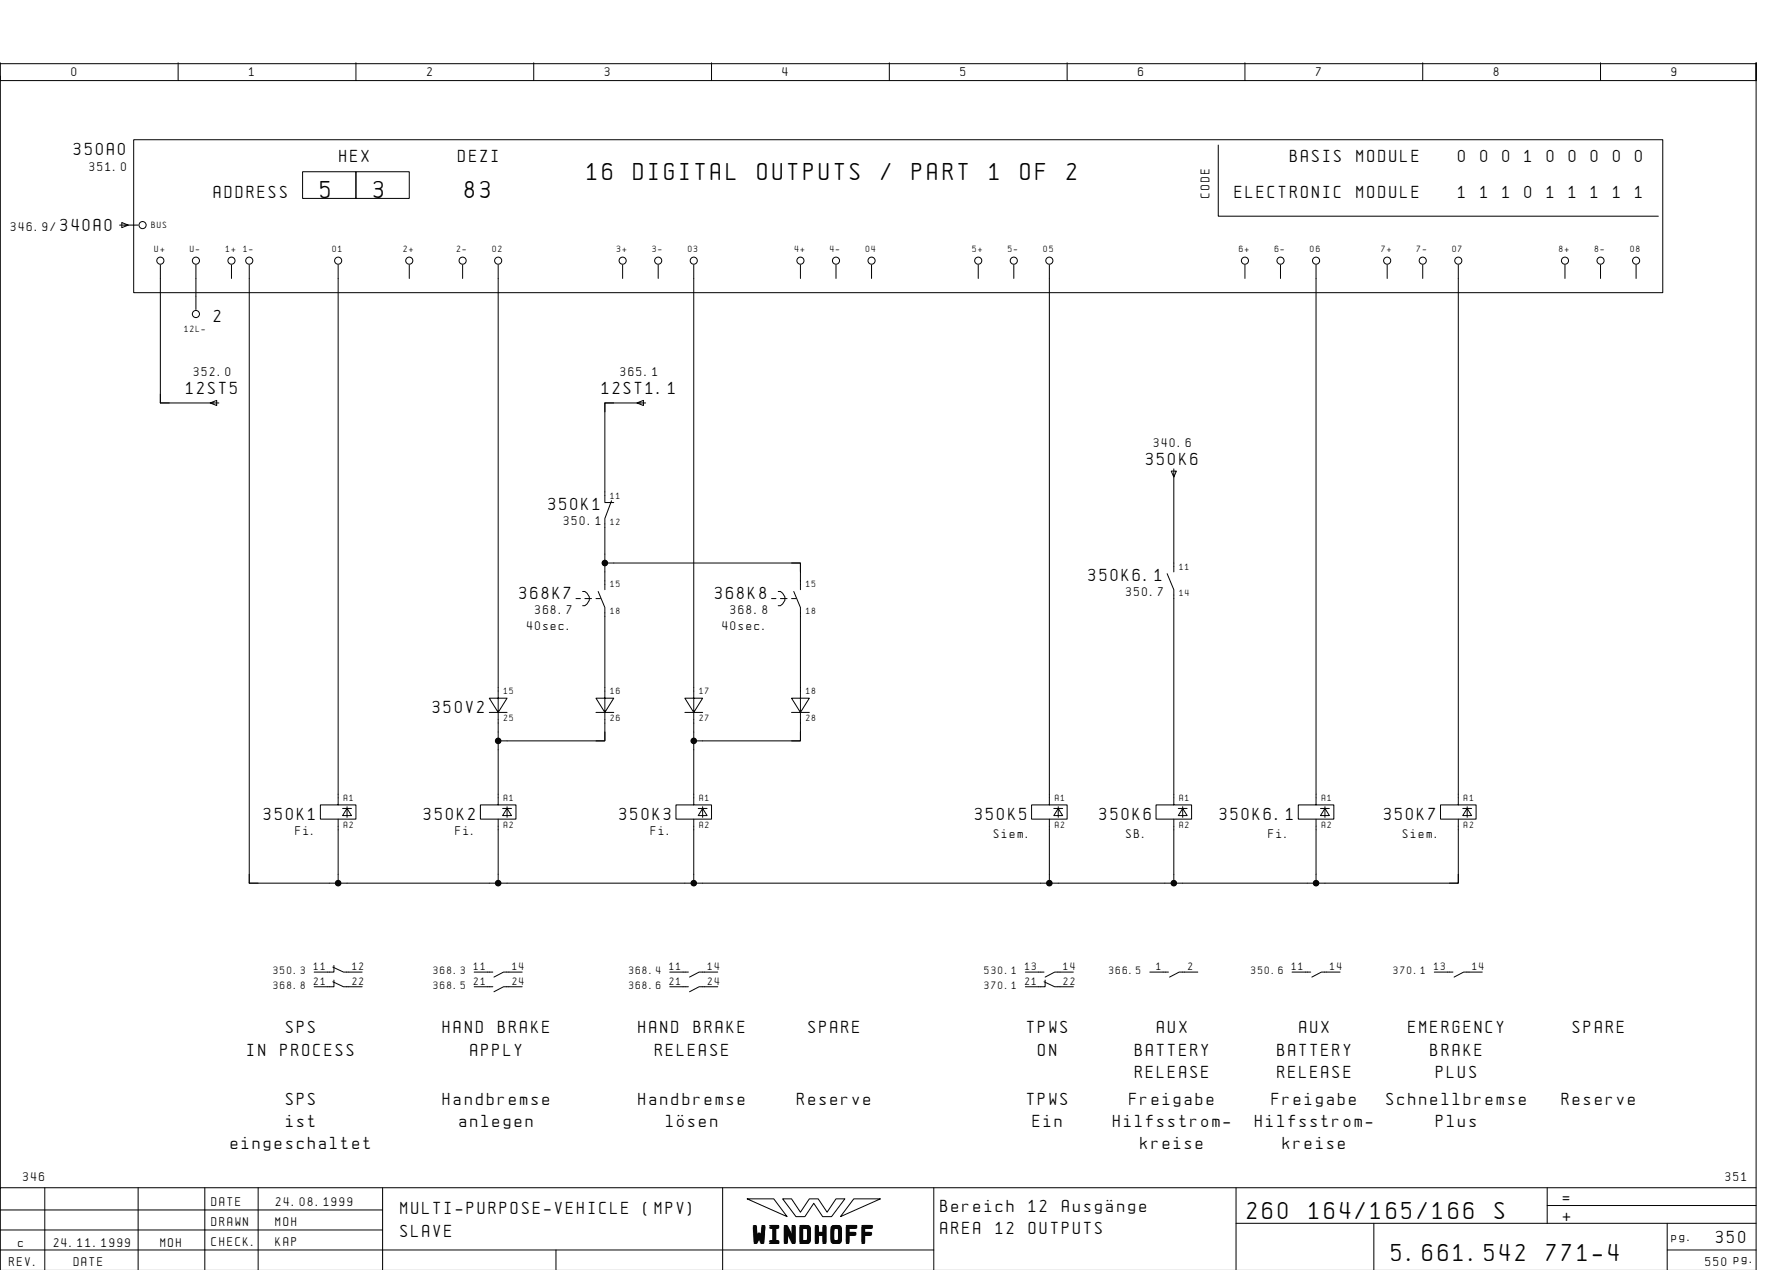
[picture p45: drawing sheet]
<svg xmlns="http://www.w3.org/2000/svg" width="399mm" height="286mm" viewBox="0 0 399 286" stroke-linecap="round" stroke-linejoin="round" font-family="sans-serif">
<defs><g id="words">
<g font-size="4.4">
<text x="132.1" y="40.4">16</text>
<text x="142.5" y="40.4">DIGITAL</text>
<text x="170.4" y="40.4">OUTPUTS</text>
<text x="198.2" y="40.4">/</text>
<text x="205.2" y="40.4">PART</text>
<text x="222.6" y="40.4">1</text>
<text x="229.6" y="40.4">OF</text>
<text x="240" y="40.4">2</text>
<text x="72.1" y="44.4">5</text>
<text x="84.1" y="44.4">3</text>
<text x="104.6" y="44.4">83</text>
<text x="280.6" y="274.1">260</text>
<text x="294.5" y="274.1">164/165/166</text>
<text x="336.3" y="274.1">S</text>
<text x="169.5" y="279.3">WINDHOFF</text>
<text x="313.1" y="283.6">5.661.542</text>
<text x="347.9" y="283.6">771-4</text>
</g>
<g font-size="3.1">
<text x="16.6" y="34.9">350A0</text>
<text x="76.3" y="36.4">HEX</text>
<text x="103.1" y="36.4">DEZI</text>
<text x="290.2" y="36.4">BASIS</text>
<text x="305.2" y="36.4">MODULE</text>
<text x="328.1" y="36.4">0</text>
<text x="333.1" y="36.4">0</text>
<text x="338" y="36.4">0</text>
<text x="343" y="36.4">1</text>
<text x="348" y="36.4">0</text>
<text x="353" y="36.4">0</text>
<text x="357.9" y="36.4">0</text>
<text x="362.9" y="36.4">0</text>
<text x="367.9" y="36.4">0</text>
<text x="48.1" y="44.4">ADDRESS</text>
<text x="277.8" y="44.4">ELECTRONIC</text>
<text x="305.2" y="44.4">MODULE</text>
<text x="328.1" y="44.4">1</text>
<text x="333.1" y="44.4">1</text>
<text x="338" y="44.4">1</text>
<text x="343" y="44.4">0</text>
<text x="348" y="44.4">1</text>
<text x="353" y="44.4">1</text>
<text x="357.9" y="44.4">1</text>
<text x="362.9" y="44.4">1</text>
<text x="367.9" y="44.4">1</text>
<text x="13.6" y="51.9">340A0</text>
<text x="48.1" y="72.4">2</text>
<text x="41.9" y="88.6">12ST5</text>
<text x="135.4" y="88.6">12ST1.1</text>
<text x="257.9" y="104.6">350K6</text>
<text x="123.4" y="114.6">350K1</text>
<text x="244.9" y="130.6">350K6.1</text>
<text x="116.9" y="134.6">368K7</text>
<text x="160.9" y="134.6">368K8</text>
<text x="97.4" y="160.4">350V2</text>
<text x="59.4" y="184.4">350K1</text>
<text x="95.4" y="184.4">350K2</text>
<text x="139.4" y="184.4">350K3</text>
<text x="219.4" y="184.4">350K5</text>
<text x="247.4" y="184.4">350K6</text>
<text x="274.4" y="184.4">350K6.1</text>
<text x="311.4" y="184.4">350K7</text>
<text x="64.3" y="232.4">SPS</text>
<text x="99.6" y="232.4">HAND</text>
<text x="112.1" y="232.4">BRAKE</text>
<text x="143.6" y="232.4">HAND</text>
<text x="156.1" y="232.4">BRAKE</text>
<text x="181.9" y="232.4">SPARE</text>
<text x="231.1" y="232.4">TPWS</text>
<text x="260.3" y="232.4">AUX</text>
<text x="292.3" y="232.4">AUX</text>
<text x="316.9" y="232.4">EMERGENCY</text>
<text x="353.9" y="232.4">SPARE</text>
<text x="55.6" y="237.4">IN</text>
<text x="63.1" y="237.4">PROCESS</text>
<text x="105.9" y="237.4">APPLY</text>
<text x="147.4" y="237.4">RELEASE</text>
<text x="233.6" y="237.4">ON</text>
<text x="255.4" y="237.4">BATTERY</text>
<text x="287.4" y="237.4">BATTERY</text>
<text x="321.9" y="237.4">BRAKE</text>
<text x="255.4" y="242.4">RELEASE</text>
<text x="287.4" y="242.4">RELEASE</text>
<text x="323.1" y="242.4">PLUS</text>
<text x="64.3" y="248.4">SPS</text>
<text x="99.6" y="248.4">Handbremse</text>
<text x="143.6" y="248.4">Handbremse</text>
<text x="179.4" y="248.4">Reserve</text>
<text x="231.1" y="248.4">TPWS</text>
<text x="254.1" y="248.4">Freigabe</text>
<text x="286.1" y="248.4">Freigabe</text>
<text x="311.9" y="248.4">Schnellbremse</text>
<text x="351.4" y="248.4">Reserve</text>
<text x="64.3" y="253.4">ist</text>
<text x="103.4" y="253.4">anlegen</text>
<text x="149.9" y="253.4">lîsen</text>
<text x="232.3" y="253.4">Ein</text>
<text x="250.4" y="253.4">Hilfsstrom-</text>
<text x="282.4" y="253.4">Hilfsstrom-</text>
<text x="323.1" y="253.4">Plus</text>
<text x="51.9" y="258.4">eingeschaltet</text>
<text x="256.6" y="258.4">kreise</text>
<text x="288.6" y="258.4">kreise</text>
<text x="90.1" y="273.1">MULTI-PURPOSE-VEHICLE</text>
<text x="144.8" y="273.1">(MPV)</text>
<text x="211.6" y="272.6">Bereich</text>
<text x="231.5" y="272.6">12</text>
<text x="238.9" y="272.6">AusgÑnge</text>
<text x="351.6" y="270.6">=</text>
<text x="351.6" y="274.6">+</text>
<text x="90.1" y="278.1">SLAVE</text>
<text x="211.6" y="277.6">AREA</text>
<text x="224" y="277.6">12</text>
<text x="231.5" y="277.6">OUTPUTS</text>
<text x="386.1" y="279.6">350</text>
</g>
<g font-size="2.3">
<text x="16.1" y="17.1">0</text>
<text x="56.1" y="17.1">1</text>
<text x="96.1" y="17.1">2</text>
<text x="136.1" y="17.1">3</text>
<text x="176.1" y="17.1">4</text>
<text x="216.1" y="17.1">5</text>
<text x="256.1" y="17.1">6</text>
<text x="296.1" y="17.1">7</text>
<text x="336.1" y="17.1">8</text>
<text x="376.1" y="17.1">9</text>
<text x="20.1" y="38.4">351.0</text>
<text x="272.1" y="44.4" transform="rotate(-90 272.1 44.4)">CODE</text>
<text x="2.4" y="51.9">346.9/</text>
<text x="43.6" y="84.5">352.0</text>
<text x="139.6" y="84.5">365.1</text>
<text x="259.6" y="100.5">340.6</text>
<text x="126.9" y="118.1">350.1</text>
<text x="253.4" y="134.1">350.7</text>
<text x="118.6" y="141.6">40sec.</text>
<text x="120.4" y="138.1">368.7</text>
<text x="162.6" y="141.6">40sec.</text>
<text x="164.4" y="138.1">368.8</text>
<text x="66.5" y="187.9">Fi.</text>
<text x="102.5" y="187.9">Fi.</text>
<text x="146.5" y="187.9">Fi.</text>
<text x="223.6" y="188.4">Siem.</text>
<text x="253.4" y="188.4">SB.</text>
<text x="285.4" y="188.4">Fi.</text>
<text x="315.6" y="188.4">Siem.</text>
<text x="5.2" y="265.6">346</text>
<text x="388.2" y="265.6">351</text>
<text x="47.6" y="271.1">DATE</text>
<text x="47.6" y="275.6">DRAWN</text>
<text x="62" y="275.6">MOH</text>
<text x="62.1" y="271.1">24.08.1999</text>
<text x="4.1" y="280.4">c</text>
<text x="12.1" y="280.4">24.11.1999</text>
<text x="36.1" y="280.4">MOH</text>
<text x="47.6" y="280.1">CHECK.</text>
<text x="62" y="280.1">KAP</text>
<text x="376.1" y="279.1">pg.</text>
<text x="2.1" y="284.6">REV.</text>
<text x="16.6" y="284.6">DATE</text>
<text x="383.7" y="284.6">550 pg.</text>
</g>
<g font-size="1.9">
<text x="61.5" y="219.1">350.3</text>
<text x="70.6" y="218.1">11</text>
<text x="70.6" y="221.4">21</text>
<text x="79.3" y="218.1">12</text>
<text x="79.3" y="221.4">22</text>
<text x="97.5" y="219.1">368.3</text>
<text x="106.6" y="218.1">11</text>
<text x="106.6" y="221.4">21</text>
<text x="115.3" y="218.1">14</text>
<text x="115.3" y="221.4">24</text>
<text x="141.5" y="219.1">368.4</text>
<text x="150.6" y="218.1">11</text>
<text x="150.6" y="221.4">21</text>
<text x="159.3" y="218.1">14</text>
<text x="159.3" y="221.4">24</text>
<text x="221.5" y="219.1">530.1</text>
<text x="230.6" y="218.1">13</text>
<text x="230.6" y="221.4">21</text>
<text x="239.3" y="218.1">14</text>
<text x="239.3" y="221.4">22</text>
<text x="249.5" y="219.1">366.5</text>
<text x="260.1" y="218.1">1</text>
<text x="267.3" y="218.1">2</text>
<text x="281.5" y="219.1">350.6</text>
<text x="290.6" y="218.1">11</text>
<text x="299.3" y="218.1">14</text>
<text x="313.5" y="219.1">370.1</text>
<text x="322.6" y="218.1">13</text>
<text x="331.3" y="218.1">14</text>
<text x="61.5" y="222.4">368.8</text>
<text x="97.5" y="222.4">368.5</text>
<text x="141.5" y="222.4">368.6</text>
<text x="221.5" y="222.4">370.1</text>
</g>
<g font-size="1.6">
<text x="34.1" y="51.3">BUS</text>
<text x="34.8" y="56.6">U+</text>
<text x="42.8" y="56.6">U-</text>
<text x="50.8" y="56.6">1+</text>
<text x="54.8" y="56.6">1-</text>
<text x="74.8" y="56.6">01</text>
<text x="90.8" y="56.6">2+</text>
<text x="102.8" y="56.6">2-</text>
<text x="110.8" y="56.6">02</text>
<text x="138.8" y="56.6">3+</text>
<text x="146.8" y="56.6">3-</text>
<text x="154.8" y="56.6">03</text>
<text x="178.8" y="56.6">4+</text>
<text x="186.8" y="56.6">4-</text>
<text x="194.8" y="56.6">04</text>
<text x="218.8" y="56.6">5+</text>
<text x="226.8" y="56.6">5-</text>
<text x="234.8" y="56.6">05</text>
<text x="278.8" y="56.6">6+</text>
<text x="286.8" y="56.6">6-</text>
<text x="294.8" y="56.6">06</text>
<text x="310.8" y="56.6">7+</text>
<text x="318.8" y="56.6">7-</text>
<text x="326.8" y="56.6">07</text>
<text x="350.8" y="56.6">8+</text>
<text x="358.8" y="56.6">8-</text>
<text x="366.8" y="56.6">08</text>
<text x="41.5" y="74.6">12L-</text>
<text x="137.4" y="112.1">11</text>
<text x="137.4" y="118.1">12</text>
<text x="265.4" y="128.1">11</text>
<text x="137.4" y="132.1">15</text>
<text x="181.4" y="132.1">15</text>
<text x="265.4" y="134.1">14</text>
<text x="137.4" y="138.1">18</text>
<text x="181.4" y="138.1">18</text>
<text x="113.4" y="156.1">15</text>
<text x="137.4" y="156.1">16</text>
<text x="157.4" y="156.1">17</text>
<text x="181.4" y="156.1">18</text>
<text x="113.4" y="162.1">25</text>
<text x="137.4" y="162.1">26</text>
<text x="157.4" y="162.1">27</text>
<text x="181.4" y="162.1">28</text>
<text x="77.4" y="180.1">A1</text>
<text x="113.4" y="180.1">A1</text>
<text x="157.4" y="180.1">A1</text>
<text x="237.4" y="180.1">A1</text>
<text x="265.4" y="180.1">A1</text>
<text x="297.4" y="180.1">A1</text>
<text x="329.4" y="180.1">A1</text>
<text x="77.4" y="186.1">A2</text>
<text x="113.4" y="186.1">A2</text>
<text x="157.4" y="186.1">A2</text>
<text x="237.4" y="186.1">A2</text>
<text x="265.4" y="186.1">A2</text>
<text x="297.4" y="186.1">A2</text>
<text x="329.4" y="186.1">A2</text>
</g>
</g></defs>
<g fill="none" stroke="#000" stroke-width=".22">
<path d="M.1 14.1v4h395v-4v271.6M.1 17.1v250M.1 14.3h395M40.1 14.1v4M80.1 14.1v4M120.1 14.1v4M160.1 14.1v4M200.1 14.1v4M240.1 14.1v4M280.1 14.1v4M320.1 14.1v4M360.1 14.1v4"/>
<path d="M30.1 31.4h344v34.4h-344zM68.1 38.6h12v6h-12zM80.1 38.6h12v6h-12zM274.1 32.6v16h99M26.9 50.6h4.2M27.4 50l1.5 .6-1.5 .6zM36.1 59.6v31h13.1M44.1 59.6v10M52.1 59.6v3M56.1 59.6v139h272v-14.4M76.1 59.6v121.4h-4v3.2h8v-3.2h-4M92.1 59.6v3"/>
<path d="M104.1 59.6v3M112.1 59.6v100.6l-2-3.2h4l-2 3.2v20.8h-4v3.2h8v-3.2h-4M140.1 59.6v3M148.1 59.6v3M156.1 59.6v100.6l-2-3.2h4l-2 3.2v20.8h-4v3.2h8v-3.2h-4M180.1 59.6v3M188.1 59.6v3M196.1 59.6v3M220.1 59.6v3M228.1 59.6v3M236.1 59.6v121.4h-4v3.2h8v-3.2h-4M280.1 59.6v3"/>
<path d="M288.1 59.6v3M296.1 59.6v121.4h-4v3.2h8v-3.2h-4M312.1 59.6v3M320.1 59.6v3M328.1 59.6v121.4h-4v3.2h8v-3.2h-4M352.1 59.6v3M360.1 59.6v3M368.1 59.6v3M36.1 88.6v2h2M47.3 90.6l1.5-.6v1.2zM138.1 90.6h-2v2M143.3 90.6l1.5-.6v1.2z"/>
<path d="M145.2 90.6h-9.1v22.4h2M137.6 112.6l-1.5 4v16M263.5 105.9h1.2l-.6 1.4zM264.1 105.5v23.1M129.6 134.6h1M131.1 133a1.6 1.6 0 0 1 1.5 1.6 1.6 1.6 0 0 1-1.5 1.6M131.6 134.6h1.5M134.1 134.6h1M134.6 133l1.5 3.6v23.6l-2-3.2h4l-2 3.2v6.4h-24M136.1 126.6h44v6M173.6 134.6h1M175.1 133a1.6 1.6 0 0 1 1.5 1.6 1.6 1.6 0 0 1-1.5 1.6"/>
<path d="M175.6 134.6h1.5M178.1 126.6h2v2M178.1 134.6h1M178.6 133l1.5 3.6v23.6l-2-3.2h4l-2 3.2v6.4h-24M262.6 129l1.5 3.6v48.4h-4v3.2h8v-3.2h-4M110.1 160.2h4M134.1 160.2h4M136.1 164.6v2h-2M154.1 160.2h4M178.1 160.2h4M180.1 164.6v2h-2M56.1 196.6v2h2"/>
<path d="M76.1 184.2v14.4M77.1 181.8h2M78.1 181.8l1 1.6h-2zM78.1 181.4v2.4M112.1 184.2v14.4M113.1 181.8h2M114.1 181.8l1 1.6h-2zM114.1 181.4v2.4M156.1 184.2v14.4M157.1 181.8h2M158.1 181.8l1 1.6h-2zM158.1 181.4v2.4"/>
<path d="M236.1 184.2v14.4M237.1 181.8h2M238.1 181.8l1 1.6h-2zM238.1 181.4v2.4M264.1 184.2v14.4M265.1 181.8h2M266.1 181.8l1 1.6h-2zM266.1 181.4v2.4M296.1 184.2v14.4M297.1 181.8h2M298.1 181.8l1 1.6h-2zM298.1 181.4v2.4"/>
<path d="M328.1 196.6v2h-2M329.1 181.8h2M330.1 181.8l1 1.6h-2zM330.1 181.4v2.4M74.9 217.5l2.4 1.1h4.2M75.1 217.1v1.5h-4.4M106.7 218.6h4.2M117.5 218.6h-4.2l-2.2 1.1M150.7 218.6h4.2M161.5 218.6h-4.2l-2.2 1.1M230.7 218.6h4.2M241.5 218.6h-4.2l-2.2 1.1"/>
<path d="M258.7 218.6h4.2M269.5 218.6h-4.2l-2.2 1.1M290.7 218.6h4.2M301.5 218.6h-4.2l-2.2 1.1M322.7 218.6h4.2M333.5 218.6h-4.2l-2.2 1.1M74.9 220.8l2.4 1.1h4.2M75.1 220.4v1.5h-4.4M106.7 221.9h4.2M117.5 221.9h-4.2l-2.2 1.1M150.7 221.9h4.2M161.5 221.9h-4.2l-2.2 1.1"/>
<path d="M234.9 220.8l2.4 1.1h4.2M235.1 220.4v1.5h-4.4M10.1 267.1v18.5M31.1 267.1v18.5M46.1 267.1v18.6M58.1 267.1v18.6M86.1 272.1h-86M86.1 276.6h-86M86.1 267.1v18.6M162.6 267.1v18.6M168.1 269.6h6l3 4zM176.1 269.6h2l2 3 2-3h2l2 3 2-3h2l-3 4h-2l-2-3-2 3h-2z"/>
<path d="M192.1 269.6h6l-9 4zM210.1 267.1v18.6M278.1 275.1h117M278.1 267.1v18.6M309.1 275.1v10.6M348.1 271.1h47M348.1 267.1v8M375.1 275.1v10.6M395.1 267.1h-395v18.6M125.1 281.1v4.6M210.1 281.1h-210M375.1 281.1h20"/>
<circle cx="32.1" cy="50.6" r=".8"/>
<circle cx="36.1" cy="58.6" r=".8"/>
<circle cx="44.1" cy="58.6" r=".8"/>
<circle cx="52.1" cy="58.6" r=".8"/>
<circle cx="56.1" cy="58.6" r=".8"/>
<circle cx="76.1" cy="58.6" r=".8"/>
<circle cx="92.1" cy="58.6" r=".8"/>
<circle cx="104.1" cy="58.6" r=".8"/>
<circle cx="112.1" cy="58.6" r=".8"/>
<circle cx="140.1" cy="58.6" r=".8"/>
<circle cx="148.1" cy="58.6" r=".8"/>
<circle cx="156.1" cy="58.6" r=".8"/>
<circle cx="180.1" cy="58.6" r=".8"/>
<circle cx="188.1" cy="58.6" r=".8"/>
<circle cx="196.1" cy="58.6" r=".8"/>
<circle cx="220.1" cy="58.6" r=".8"/>
<circle cx="228.1" cy="58.6" r=".8"/>
<circle cx="236.1" cy="58.6" r=".8"/>
<circle cx="280.1" cy="58.6" r=".8"/>
<circle cx="288.1" cy="58.6" r=".8"/>
<circle cx="296.1" cy="58.6" r=".8"/>
<circle cx="312.1" cy="58.6" r=".8"/>
<circle cx="320.1" cy="58.6" r=".8"/>
<circle cx="328.1" cy="58.6" r=".8"/>
<circle cx="352.1" cy="58.6" r=".8"/>
<circle cx="360.1" cy="58.6" r=".8"/>
<circle cx="368.1" cy="58.6" r=".8"/>
<circle cx="44.1" cy="70.6" r=".8"/>
</g>
<g fill="#000" stroke="#000" stroke-width=".22">
<circle cx="136.1" cy="126.6" r=".63"/>
<circle cx="112.1" cy="166.6" r=".63"/>
<circle cx="156.1" cy="166.6" r=".63"/>
<circle cx="76.1" cy="198.6" r=".63"/>
<circle cx="112.1" cy="198.6" r=".63"/>
<circle cx="156.1" cy="198.6" r=".63"/>
<circle cx="236.1" cy="198.6" r=".63"/>
<circle cx="264.1" cy="198.6" r=".63"/>
<circle cx="296.1" cy="198.6" r=".63"/>
</g>
<use href="#words"/>
</svg>
